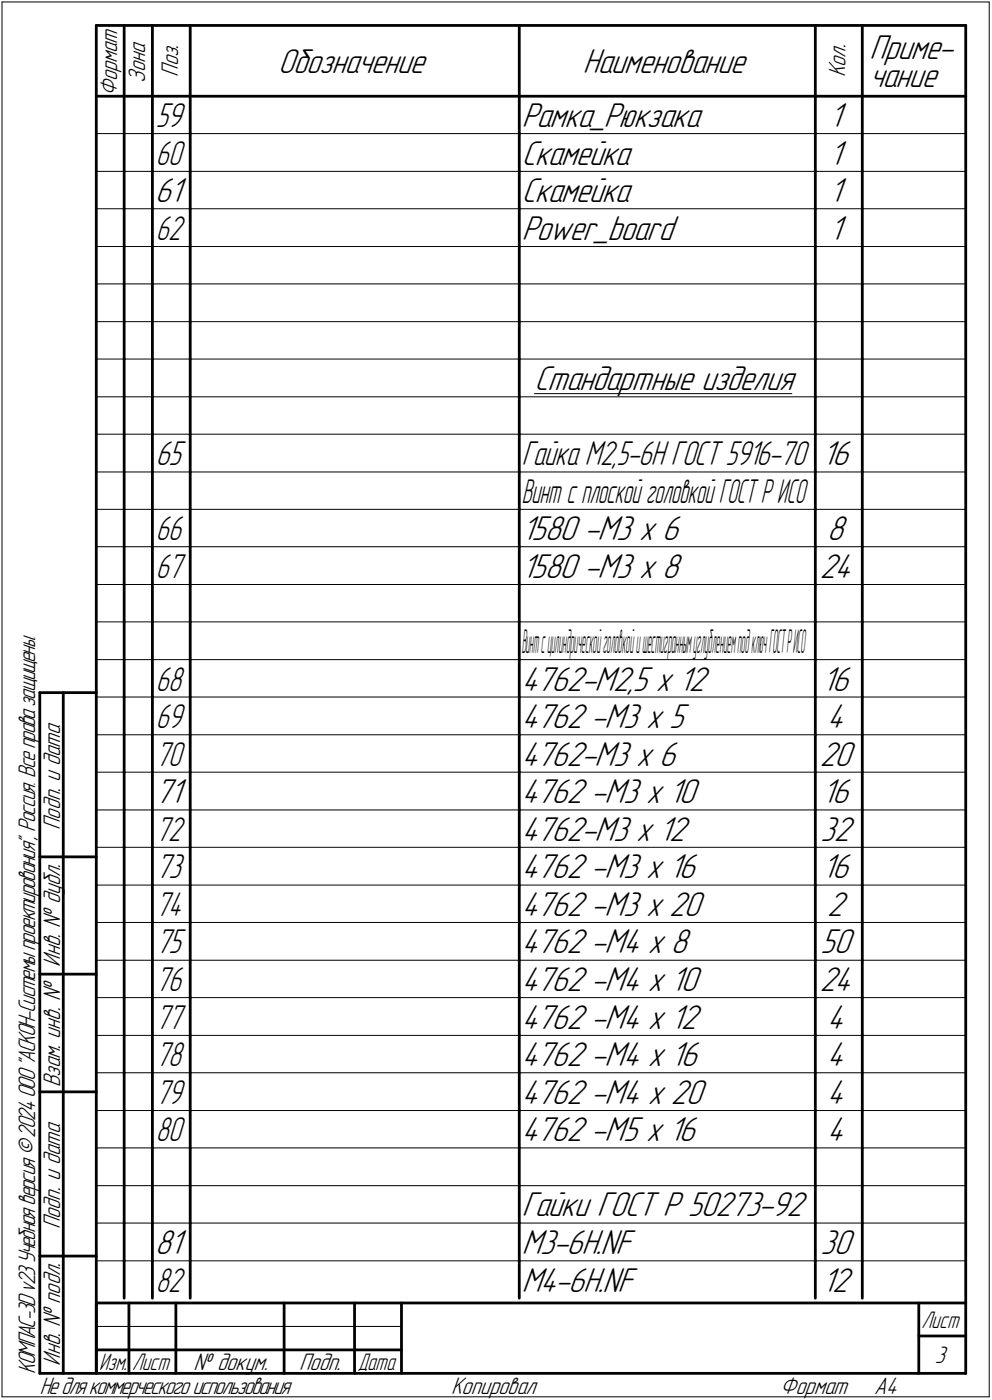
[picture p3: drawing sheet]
<svg xmlns="http://www.w3.org/2000/svg" width="211mm" height="298mm" viewBox="0 0 211 298" stroke-linecap="round" stroke-linejoin="round" font-family="sans-serif">
<defs><g id="words">
<g font-size="7.8">
<text x="59.2" y="15.5">Обозначение</text>
<text x="124" y="15.5">Наименование</text>
<text x="185" y="12.6">Приме-</text>
<text x="185" y="18.5">чание</text>
<text x="111" y="27">Рамка_Рюкзака</text>
<text x="176.5" y="27">1</text>
<text x="111" y="35">Скамейка</text>
<text x="176.5" y="35">1</text>
<text x="33" y="43">61</text>
<text x="111" y="43">Скамейка</text>
<text x="176.5" y="43">1</text>
<text x="111" y="51">Power_board</text>
<text x="176.5" y="51">1</text>
<text x="113.7" y="83">Стандартные изделия</text>
<text x="174.9" y="99">16</text>
<text x="111" y="115">1580 -М3 x 6</text>
<text x="176" y="115">8</text>
<text x="111" y="123">1580 -М3 x 8</text>
<text x="174.4" y="123">24</text>
<text x="111" y="147">4762-М2,5 x 12</text>
<text x="174.9" y="147">16</text>
<text x="111" y="155">4762 -М3 x 5</text>
<text x="176" y="155">4</text>
<text x="111" y="163">4762-М3 x 6</text>
<text x="174.4" y="163">20</text>
<text x="33" y="171">71</text>
<text x="111" y="171">4762 -М3 x 10</text>
<text x="174.9" y="171">16</text>
<text x="111" y="179">4762-М3 x 12</text>
<text x="174.6" y="179">32</text>
<text x="111" y="187">4762 -М3 x 16</text>
<text x="174.9" y="187">16</text>
<text x="111" y="195">4762 -М3 x 20</text>
<text x="176" y="195">2</text>
<text x="111" y="203">4762 -М4 x 8</text>
<text x="174.6" y="203">50</text>
<text x="111" y="211">4762 -М4 x 10</text>
<text x="174.4" y="211">24</text>
<text x="111" y="219">4762 -М4 x 12</text>
<text x="176" y="219">4</text>
<text x="111" y="227">4762 -М4 x 16</text>
<text x="176" y="227">4</text>
<text x="111" y="235">4762 -М4 x 20</text>
<text x="176" y="235">4</text>
<text x="111" y="243">4762 -М5 x 16</text>
<text x="176" y="243">4</text>
<text x="111" y="259">Гайки ГОСТ Р 50273-92</text>
<text x="33" y="267">81</text>
<text x="111" y="267">М3-6H.NF</text>
<text x="174.6" y="267">30</text>
<text x="111" y="275">М4-6H.NF</text>
<text x="174.9" y="275">12</text>
</g>
<g font-size="7.7">
<text x="33.1" y="27">59</text>
<text x="33.1" y="99">65</text>
<text x="33.1" y="187">73</text>
<text x="33.1" y="203">75</text>
</g>
<g font-size="7.6">
<text x="33.2" y="35">60</text>
<text x="33.2" y="51">62</text>
<text x="111" y="99">Гайка М2,5-6H ГОСТ 5916-70</text>
<text x="33.2" y="115">66</text>
<text x="33.2" y="123">67</text>
<text x="33.2" y="147">68</text>
<text x="33.2" y="155">69</text>
<text x="33.2" y="163">70</text>
<text x="33.2" y="179">72</text>
<text x="33.2" y="195">74</text>
<text x="33.2" y="211">76</text>
<text x="33.2" y="219">77</text>
<text x="33.2" y="227">78</text>
<text x="33.2" y="235">79</text>
<text x="33.2" y="243">80</text>
<text x="33.2" y="275">82</text>
</g>
<text font-size="7.5" x="111" y="107">Винт с плоской головкой ГОСТ Р ИСО</text>
<g font-size="7.4">
<text x="111" y="139">В</text>
<text x="111.8" y="139">и</text>
<text x="112.6" y="139">нтсцилиндрическойголовкойишестиграннымуглублениемподключГОСТРИСО</text>
</g>
<g font-size="5.4">
<text x="30.9" y="17.7" transform="rotate(-90 30.9 17.7)">Зона</text>
<text x="37.9" y="16.4" transform="rotate(-90 37.9 16.4)">Поз.</text>
<text x="179.9" y="16.4" transform="rotate(-90 179.9 16.4)">Кол.</text>
<text x="24.9" y="20.5" transform="rotate(-90 24.9 20.5)">Формат</text>
<text x="12.8" y="176.7" transform="rotate(-90 12.8 176.7)">Подп. и дата</text>
<text x="12.8" y="205.8" transform="rotate(-90 12.8 205.8)">Инв. № дубл.</text>
<text x="12.8" y="231.6" transform="rotate(-90 12.8 231.6)">Взам. инв. №</text>
<text x="12.8" y="261.7" transform="rotate(-90 12.8 261.7)">Подп. и дата</text>
<text x="7.5" y="292.5" transform="rotate(-90 7.5 292.5)">КОМПАС-3Dv23Учебнаяверсия©2024ООО&quot;АСКОН-Системыпроектирования&quot;, Россия. Всеправазащищены.</text>
<text x="12.8" y="290.8" transform="rotate(-90 12.8 290.8)">Инв. № подл.</text>
<text x="41.2" y="291.8">№ докум.</text>
<text x="63.6" y="291.8">Подп.</text>
<text x="198.9" y="290.3">3</text>
<text x="8.5" y="296.7">Недлякоммерческогоиспользования</text>
<text x="96" y="296.8">Копировал</text>
<text x="166" y="296.8">Формат</text>
<text x="186" y="296.8">A4</text>
</g>
<g font-size="5.3">
<text x="196.1" y="282.8">Лист</text>
<text x="21.1" y="291.8">Изм.</text>
<text x="28.1" y="291.8">Лист</text>
<text x="76.1" y="291.8">Дата</text>
</g>
</g></defs>
<g fill="none" stroke="#000" stroke-width=".21">
<path d="M.4 .4h210.1zM.4 .4v297zM210.5 .4v297zM20.5 28.4h5.9zM20.5 36.5h5.9zM26.4 28.4h6zM26.4 36.5h6zM32.4 28.4h8.1zM32.4 36.5h8.1zM40.5 28.4h70zM40.5 36.5h70zM110.5 28.4h63z"/>
<path d="M110.5 36.5h63zM173.5 28.4h10zM173.5 36.5h10zM183.5 28.4h22zM183.5 36.5h22zM20.5 44.4h5.9zM20.5 52.5h5.9zM26.4 44.4h6zM26.4 52.5h6zM32.4 44.4h8.1zM32.4 52.5h8.1zM40.5 44.4h70z"/>
<path d="M40.5 52.5h70zM110.5 44.4h63zM110.5 52.5h63zM173.5 44.4h10zM173.5 52.5h10zM183.5 44.4h22zM183.5 52.5h22zM20.5 60.5h5.9zM20.5 68.5h5.9zM20.5 76.5h5.9zM26.4 60.5h6zM26.4 68.5h6z"/>
<path d="M26.4 76.5h6zM32.4 60.5h8.1zM32.4 68.5h8.1zM32.4 76.5h8.1zM40.5 60.5h70zM40.5 68.5h70zM40.5 76.5h70zM110.5 60.5h63zM110.5 68.5h63zM110.5 76.5h63zM173.5 60.5h10zM173.5 68.5h10z"/>
<path d="M173.5 76.5h10zM183.5 60.5h22zM183.5 68.5h22zM183.5 76.5h22zM20.5 84.5h5.9zM20.5 92.5h5.9zM26.4 84.5h6zM26.4 92.5h6zM32.4 84.5h8.1zM32.4 92.5h8.1zM40.5 84.5h70zM40.5 92.5h70z"/>
<path d="M110.5 84.5h63zM110.5 92.5h63zM113.7 83.8h54.8zM173.5 84.5h10zM173.5 92.5h10zM183.5 84.5h22zM183.5 92.5h22zM20.5 100.5h5.9zM20.5 108.5h5.9zM20.5 116.4h5.9zM26.4 100.5h6zM26.4 108.5h6z"/>
<path d="M26.4 116.4h6zM32.4 100.5h8.1zM32.4 108.5h8.1zM32.4 116.4h8.1zM40.5 100.5h70zM40.5 108.5h70zM40.5 116.4h70zM110.5 100.5h63zM110.5 108.5h63zM110.5 116.4h63zM173.5 100.5h10zM173.5 108.5h10z"/>
<path d="M173.5 116.4h10zM183.5 100.5h22zM183.5 108.5h22zM183.5 116.4h22zM20.5 124.5h5.9zM20.5 132.4h5.9zM26.4 124.5h6zM26.4 132.4h6zM32.4 124.5h8.1zM32.4 132.4h8.1zM40.5 124.5h70zM40.5 132.4h70z"/>
<path d="M110.5 124.5h63zM110.5 132.4h63zM173.5 124.5h10zM173.5 132.4h10zM183.5 124.5h22zM183.5 132.4h22zM20.5 140.5h5.9zM20.5 148.4h5.9zM20.5 156.5h5.9zM26.4 140.5h6zM26.4 148.4h6zM26.4 156.5h6z"/>
<path d="M32.4 140.5h8.1zM32.4 148.4h8.1zM32.4 156.5h8.1zM40.5 140.5h70zM40.5 148.4h70zM40.5 156.5h70zM110.5 140.5h63zM110.5 148.4h63zM110.5 156.5h63zM173.5 140.5h10zM173.5 148.4h10zM173.5 156.5h10z"/>
<path d="M183.5 140.5h22zM183.5 148.4h22zM183.5 156.5h22zM20.5 164.4h5.9zM20.5 172.5h5.9zM26.4 164.4h6zM26.4 172.5h6zM32.4 164.4h8.1zM32.4 172.5h8.1zM40.5 164.4h70zM40.5 172.5h70zM110.5 164.4h63z"/>
<path d="M110.5 172.5h63zM173.5 164.4h10zM173.5 172.5h10zM183.5 164.4h22zM183.5 172.5h22zM20.5 180.4h5.9zM20.5 188.5h5.9zM20.5 196.4h5.9zM26.4 180.4h6zM26.4 188.5h6zM26.4 196.4h6zM32.4 180.4h8.1z"/>
<path d="M32.4 188.5h8.1zM32.4 196.4h8.1zM40.5 180.4h70zM40.5 188.5h70zM40.5 196.4h70zM110.5 180.4h63zM110.5 188.5h63zM110.5 196.4h63zM173.5 180.4h10zM173.5 188.5h10zM173.5 196.4h10zM183.5 180.4h22z"/>
<path d="M183.5 188.5h22zM183.5 196.4h22zM20.5 204.5h5.9zM20.5 212.4h5.9zM26.4 204.5h6zM26.4 212.4h6zM32.4 204.5h8.1zM32.4 212.4h8.1zM40.5 204.5h70zM40.5 212.4h70zM110.5 204.5h63zM110.5 212.4h63z"/>
<path d="M173.5 204.5h10zM173.5 212.4h10zM183.5 204.5h22zM183.5 212.4h22zM20.5 220.5h5.9zM20.5 228.4h5.9zM20.5 236.5h5.9zM26.4 220.5h6zM26.4 228.4h6zM26.4 236.5h6zM32.4 220.5h8.1zM32.4 228.4h8.1z"/>
<path d="M32.4 236.5h8.1zM40.5 220.5h70zM40.5 228.4h70zM40.5 236.5h70zM110.5 220.5h63zM110.5 228.4h63zM110.5 236.5h63zM173.5 220.5h10zM173.5 228.4h10zM173.5 236.5h10zM183.5 220.5h22zM183.5 228.4h22z"/>
<path d="M183.5 236.5h22zM20.5 244.4h5.9zM20.5 252.5h5.9zM26.4 244.4h6zM26.4 252.5h6zM32.4 244.4h8.1zM32.4 252.5h8.1zM40.5 244.4h70zM40.5 252.5h70zM110.5 244.4h63zM110.5 252.5h63zM173.5 244.4h10z"/>
<path d="M173.5 252.5h10zM183.5 244.4h22zM183.5 252.5h22zM20.5 260.4h5.9zM20.5 268.5h5.9zM26.4 260.4h6zM26.4 268.5h6zM32.4 260.4h8.1zM32.4 268.5h8.1zM40.5 260.4h70zM40.5 268.5h70zM110.5 260.4h63z"/>
<path d="M110.5 268.5h63zM173.5 260.4h10zM173.5 268.5h10zM183.5 260.4h22zM183.5 268.5h22zM.4 297.4h210.1zM20.5 282.4h64.9z"/>
</g>
<g fill="none" stroke="#000" stroke-width=".59">
<path d="M20.5 5.4h185zM20.5 5.4v287zM26.4 5.4v15.1zM32.4 5.4v15.1zM40.5 5.4v15.1zM110.5 5.4v15.1zM173.5 5.4v15.1zM183.5 5.4v15.1zM205.5 5.4v287zM20.5 20.5h185zM26.4 20.5v7.9zM26.4 28.4v8.1z"/>
<path d="M26.4 36.5v7.9zM32.4 20.5v7.9zM32.4 28.4v8.1zM32.4 36.5v7.9zM40.5 20.5v7.9zM40.5 28.4v8.1zM40.5 36.5v7.9zM110.5 20.5v7.9zM110.5 28.4v8.1zM110.5 36.5v7.9zM173.5 20.5v7.9zM173.5 28.4v8.1z"/>
<path d="M173.5 36.5v7.9zM183.5 20.5v7.9zM183.5 28.4v8.1zM183.5 36.5v7.9zM26.4 44.4v8.1zM26.4 52.5v8zM32.4 44.4v8.1zM32.4 52.5v8zM40.5 44.4v8.1zM40.5 52.5v8zM110.5 44.4v8.1zM110.5 52.5v8z"/>
<path d="M173.5 44.4v8.1zM173.5 52.5v8zM183.5 44.4v8.1zM183.5 52.5v8zM26.4 60.5v8zM26.4 68.5v8zM26.4 76.5v8zM32.4 60.5v8zM32.4 68.5v8zM32.4 76.5v8zM40.5 60.5v8zM40.5 68.5v8z"/>
<path d="M40.5 76.5v8zM110.5 60.5v8zM110.5 68.5v8zM110.5 76.5v8zM173.5 60.5v8zM173.5 68.5v8zM173.5 76.5v8zM183.5 60.5v8zM183.5 68.5v8zM183.5 76.5v8zM26.4 84.5v8zM26.4 92.5v8z"/>
<path d="M32.4 84.5v8zM32.4 92.5v8zM40.5 84.5v8zM40.5 92.5v8zM110.5 84.5v8zM110.5 92.5v8zM173.5 84.5v8zM173.5 92.5v8zM183.5 84.5v8zM183.5 92.5v8zM26.4 100.5v8zM26.4 108.5v7.9z"/>
<path d="M26.4 116.4v8.1zM32.4 100.5v8zM32.4 108.5v7.9zM32.4 116.4v8.1zM40.5 100.5v8zM40.5 108.5v7.9zM40.5 116.4v8.1zM110.5 100.5v8zM110.5 108.5v7.9zM110.5 116.4v8.1zM173.5 100.5v8zM173.5 108.5v7.9z"/>
<path d="M173.5 116.4v8.1zM183.5 100.5v8zM183.5 108.5v7.9zM183.5 116.4v8.1zM26.4 124.5v7.9zM26.4 132.4v8.1zM32.4 124.5v7.9zM32.4 132.4v8.1zM40.5 124.5v7.9zM40.5 132.4v8.1zM110.5 124.5v7.9zM110.5 132.4v8.1z"/>
<path d="M173.5 124.5v7.9zM173.5 132.4v8.1zM183.5 124.5v7.9zM183.5 132.4v8.1zM8.5 147.5v144.9zM8.5 147.5h12zM13.5 147.5v144.9zM26.4 140.5v7.9zM26.4 148.4v8.1zM26.4 156.5v7.9zM32.4 140.5v7.9zM32.4 148.4v8.1z"/>
<path d="M32.4 156.5v7.9zM40.5 140.5v7.9zM40.5 148.4v8.1zM40.5 156.5v7.9zM110.5 140.5v7.9zM110.5 148.4v8.1zM110.5 156.5v7.9zM173.5 140.5v7.9zM173.5 148.4v8.1zM173.5 156.5v7.9zM183.5 140.5v7.9zM183.5 148.4v8.1z"/>
<path d="M183.5 156.5v7.9zM26.4 164.4v8.1zM26.4 172.5v7.9zM32.4 164.4v8.1zM32.4 172.5v7.9zM40.5 164.4v8.1zM40.5 172.5v7.9zM110.5 164.4v8.1zM110.5 172.5v7.9zM173.5 164.4v8.1zM173.5 172.5v7.9zM183.5 164.4v8.1z"/>
<path d="M183.5 172.5v7.9zM8.5 182.5h12zM26.4 180.4v8.1zM26.4 188.5v7.9zM26.4 196.4v8.1zM32.4 180.4v8.1zM32.4 188.5v7.9zM32.4 196.4v8.1zM40.5 180.4v8.1zM40.5 188.5v7.9zM40.5 196.4v8.1zM110.5 180.4v8.1z"/>
<path d="M110.5 188.5v7.9zM110.5 196.4v8.1zM173.5 180.4v8.1zM173.5 188.5v7.9zM173.5 196.4v8.1zM183.5 180.4v8.1zM183.5 188.5v7.9zM183.5 196.4v8.1zM8.5 207.4h12zM26.4 204.5v7.9zM26.4 212.4v8.1zM32.4 204.5v7.9z"/>
<path d="M32.4 212.4v8.1zM40.5 204.5v7.9zM40.5 212.4v8.1zM110.5 204.5v7.9zM110.5 212.4v8.1zM173.5 204.5v7.9zM173.5 212.4v8.1zM183.5 204.5v7.9zM183.5 212.4v8.1zM8.5 232.5h12zM26.4 220.5v7.9zM26.4 228.4v8.1z"/>
<path d="M26.4 236.5v7.9zM32.4 220.5v7.9zM32.4 228.4v8.1zM32.4 236.5v7.9zM40.5 220.5v7.9zM40.5 228.4v8.1zM40.5 236.5v7.9zM110.5 220.5v7.9zM110.5 228.4v8.1zM110.5 236.5v7.9zM173.5 220.5v7.9zM173.5 228.4v8.1z"/>
<path d="M173.5 236.5v7.9zM183.5 220.5v7.9zM183.5 228.4v8.1zM183.5 236.5v7.9zM26.4 244.4v8.1zM26.4 252.5v7.9zM32.4 244.4v8.1zM32.4 252.5v7.9zM40.5 244.4v8.1zM40.5 252.5v7.9zM110.5 244.4v8.1zM110.5 252.5v7.9z"/>
<path d="M173.5 244.4v8.1zM173.5 252.5v7.9zM183.5 244.4v8.1zM183.5 252.5v7.9zM8.5 267.5h12zM20.5 277.5h185zM20.5 277.5v14.9zM26.4 260.4v8.1zM26.4 268.5v7.9zM27.4 277.5v14.9zM32.4 260.4v8.1zM32.4 268.5v7.9z"/>
<path d="M37.4 277.5v14.9zM40.5 260.4v8.1zM40.5 268.5v7.9zM60.5 277.5v14.9zM75.4 277.5v14.9zM85.4 277.5v14.9zM110.5 260.4v8.1zM110.5 268.5v7.9zM173.5 260.4v8.1zM173.5 268.5v7.9zM183.5 260.4v8.1zM183.5 268.5v7.9z"/>
<path d="M195.5 277.5v14.9zM8.5 292.4h12zM20.5 292.4h185zM20.5 287.4h6.9zM27.4 287.4h10zM37.4 287.4h23.1zM60.5 287.4h14.9zM75.4 287.4h10zM195.5 284.5h10z"/>
</g>
<use href="#words"/>
</svg>
